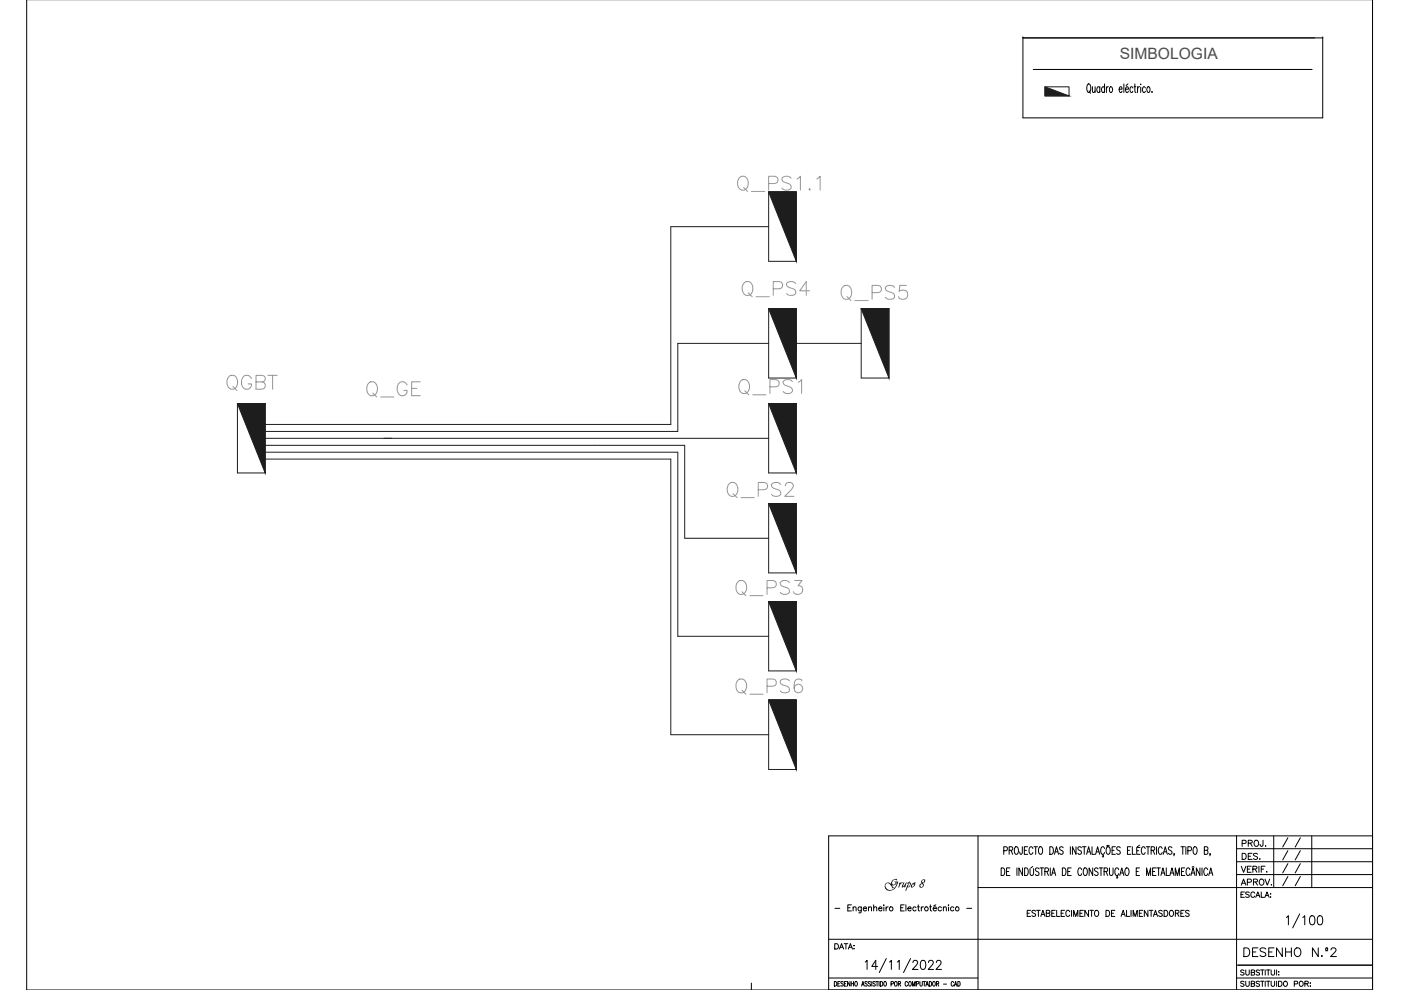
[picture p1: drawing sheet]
<svg xmlns="http://www.w3.org/2000/svg" width="297mm" height="210mm" viewBox="0 0 297 210" stroke-linecap="round" stroke-linejoin="round" font-family="sans-serif">
<defs><g id="words">
<text font-size="7.1" fill="#1d1d1d" x="155.6" y="42">Q_PS1.1</text>
<text font-size="7.1" fill="#959595" x="153.5" y="106.9">Q_PS2</text>
<g font-size="6.6" fill="#959595">
<text x="156.6" y="64.2">Q_PS4</text>
<text x="47.3" y="84">QGBT</text>
<text x="76.9" y="85.4">Q_GE</text>
<text x="155.2" y="127.4">Q_PS3</text>
<text x="155.2" y="148.5">Q_PS6</text>
</g>
<g font-size="6.6" fill="#1d1d1d">
<text x="177.4" y="64.9">Q_PS5</text>
<text x="155.9" y="85">Q_PS1</text>
</g>
<g font-size="5.3">
<text x="270.9" y="181">/ /</text>
<text x="270.9" y="189.1">/ /</text>
</g>
<g font-size="4.9">
<text x="270.9" y="183.4">/ /</text>
<text x="270.9" y="186.3">/ /</text>
<text x="262.8" y="203.9">DESENHO N.º2</text>
</g>
<text font-size="4" x="262.1" y="188.7">APROV.</text>
<text font-size="3.3" fill="#4c4c4c" x="237.4" y="12.6">SIMBOLOGIA</text>
<text font-size="2.6" x="187.4" y="188.2">Grupo 8</text>
</g></defs>
<!-- layer: Quadros -->
<g fill="none" stroke="#1d1d1d" stroke-width=".21">
<path d="M221.6 18.4h5.1v1.9h-5.1zM163 40.7v14.7h5.8v-14.7M163 65.5v14.7M168.8 65.5v14.7M182.6 65.5v14.7h5.9v-14.7M50.3 85.6v14.7h5.9v-14.7M163 85.6v14.7M168.8 85.6v14.7M163 106.8v14.7M168.8 106.8v14.7M163 127.6v14.7M168.8 127.6v14.7"/>
<path d="M163 148.4v14.7h5.8v-14.7"/>
</g>
<g fill="#1d1d1d" stroke="#1d1d1d" stroke-width=".21">
<path d="M221.6 18.4l5.1 1.9h-5.1z"/>
<path d="M163 85.6h5.8v14.7zM163 85.6h5.8z"/>
<path d="M182.6 65.5h5.9v14.7zM182.6 65.5h5.9z"/>
<path d="M50.3 85.6h5.9v14.7zM50.3 85.6h5.9z"/>
<path d="M163 65.5h5.8v14.7zM163 65.5h5.8z"/>
<path d="M163 106.8h5.8v14.7zM163 106.8h5.8z"/>
<path d="M163 127.6h5.8v14.7zM163 127.6h5.8z"/>
<path d="M163 40.7h5.8v14.7zM163 40.7h5.8z"/>
<path d="M163 148.4h5.8v14.7zM163 148.4h5.8z"/>
</g>
<!-- layer: 0_QUADROS -->
<path d="M163 48.1h-20.8v41.9h-86M163 72.8h-19.3v18.7h-87.5M168.8 72.8h13.8M56.2 92.9h106.8M56.2 94.4h89v19.7h17.8M56.2 95.9h87.5v39h19.3M56.2 97.3h86v58.5h20.8" fill="none" stroke="#1d1d1d" stroke-width=".21"/>
<!-- layer: 1 -->
<path d="M5.7 -.1v210h285.3v-210M159.3 208.4v1.5" fill="none" stroke="#000" stroke-width=".21"/>
<!-- layer: 0 -->
<g fill="none" stroke="#000" stroke-width=".21">
<path d="M175.7 177.2h115.3v32.7h-115.3zM207.4 177.2v32.7M215.3 179.6l.1-.1a.91 .91 0 0 1 .3 1.6h-.1a.89 .89 0 0 1-.3-1.5zM216.8 179.5l-.1 1.5-.3 .1-.2-.5M217.9 179.5h-.7v1.6h.7M219 179.9a.43 .43 0 0 0-.6-.4 .43 .43 0 0 0-.2 .6v.4a.43 .43 0 0 0 .2 .6 .43 .43 0 0 0 .6-.3M219.2 179.5h.8M219.6 179.5v1.6M220.4 179.6l.1-.1a.89 .89 0 0 1 .3 1.6h-.1a.89 .89 0 0 1-.3-1.5zM222.6 179.5a.86 .86 0 0 1 .8 .6 .86 .86 0 0 1-.3 1h-.5zM225.4 179.8a.39 .39 0 0 0-.6-.2 .39 .39 0 0 0 .1 .6l.3 .2a.41 .41 0 0 1 .1 .6 .41 .41 0 0 1-.7-.1M226.9 179.5v1.6"/>
<path d="M228.1 179.5v1.6l-.7-1.6v1.6M229.3 179.8a.39 .39 0 0 0-.6-.2 .39 .39 0 0 0 0 .6l.4 .2a.41 .41 0 0 1 .1 .6 .41 .41 0 0 1-.7-.1M229.5 179.5h.8M229.9 179.5v1.6M231.5 179.5v1.6h.7M234.2 179.9a.43 .43 0 0 0-.6-.4 .43 .43 0 0 0-.2 .6v.4a.43 .43 0 0 0 .2 .6 .43 .43 0 0 0 .6-.3M234.7 179.3h.2M234.7 179.6l.2-.1a.86 .86 0 0 1 .5 .8 .86 .86 0 0 1-.5 .8 1.12 1.12 0 0 1-.2-1.5zM234.7 179.3v.1M234.9 179.3l.2 .1M235.1 179.2v.2M236.5 179.5h-.7v1.6h.7"/>
<path d="M237.5 179.8a.39 .39 0 0 0-.6-.2 .39 .39 0 0 0 .1 .6l.3 .2a.41 .41 0 0 1 .1 .6 .41 .41 0 0 1-.6-.1M239.8 179.5h-.8v1.6h.8M240.1 179.5v1.6h.6M241.6 179.2l-.5 .3M241.7 179.7h-.7v1.4h.7M242.8 179.9a.43 .43 0 0 0-.5-.4 .43 .43 0 0 0-.3 .6v.4a.43 .43 0 0 0 .3 .6 .43 .43 0 0 0 .5-.3M243 179.5h.8M243.4 179.5v1.6M245.2 179.5v1.6M246.4 179.9a.43 .43 0 0 0-.5-.4 .43 .43 0 0 0-.3 .6v.4a.43 .43 0 0 0 .3 .6 .43 .43 0 0 0 .5-.3M248.5 179.8a.42 .42 0 0 0-.4-.3 .42 .42 0 0 0-.4 .3l.1 .3 .4 .3a.41 .41 0 0 1 .2 .6 .41 .41 0 0 1-.7-.1M250.4 179.5h.7"/>
<path d="M250.8 179.5v1.6M251.4 179.5v1.6M253.2 179.6l.1-.1a.91 .91 0 0 1 .3 1.6h-.1a.89 .89 0 0 1-.3-1.5zM262.2 180h28.8M262.2 177.2v32.7M263.4 178.8h.7l.1-.5-.8-.1v1.2M264.7 178.8l.7-.1 .1-.4-.8-.1v1.2M265.1 178.8l.4 .6M266.1 178.2a.6 .6 0 0 1 .8 .6 .6 .6 0 0 1-.8 .6l-.2-.4zM267.8 178.2l-.1 1.1-.3 .1-.2-.4M268.3 179.4h.1zM270.1 177.2v11"/>
<path d="M278.1 177.2v11M175.7 199.2h115.3M207.4 188.2h83.6M212.3 184a.87 .87 0 0 1 .8 .6 .87 .87 0 0 1-.3 1h-.5zM212.8 180.4l.7-.2v-.6l-.7-.1v1.6M213.4 184.8h.5M214 180.3l.6-.1 .1-.5-.7-.2v1.6M214.1 184h-.7v1.6h.7M214.3 180.3l.4 .8M215.6 184v1.6M216.8 184v1.6l-.8-1.6v1.6M217.2 180.3h.4"/>
<path d="M217.2 184a.88 .88 0 0 1 .8 .6 .88 .88 0 0 1-.2 1h-.6zM217.8 193.6h.4M218.4 184.2v1.2l.3 .2 .4-.2v-1.2M218.5 193h-.7v1.3h.7M219 183.7l-.4 .3M219.6 193.2l-.3-.2-.4 .1-.1 .3 .6 .4 .2 .3-.3 .2-.5-.2M219.8 193h.8M220.2 193v1.3M220.3 184.2a.39 .39 0 0 0-.6-.1 .39 .39 0 0 0 0 .6l.4 .2a.41 .41 0 0 1 .1 .6 .41 .41 0 0 1-.7-.1M220.5 184h.8M220.7 194.3l.4-1.3 .5 1.3M220.8 193.9h.6"/>
<path d="M220.9 184v1.6M221.5 184.8l.7-.1 .1-.5-.8-.2v1.6M221.8 193.6h.7l.1-.5-.8-.1v1.3l.8-.1v-.4l-.3-.2M221.9 184.8l.4 .8M222.7 184v1.6M223 185.6l.4-1.6 .4 1.6M223 193.6h.4M223.1 185.1h.6M223.6 181.1l.4-1.6 .4 1.6M223.7 193h-.7v1.3h.7M223.7 180.6h.6M224 193v1.3h.7"/>
<path d="M225 193.6h.4M225.2 184a.87 .87 0 0 1 .9 .6 .87 .87 0 0 1-.3 1h-.6zM225.7 193h-.7v1.3h.7M226.4 184.8h.4M226.8 193.3a.42 .42 0 0 0-.5-.3 .42 .42 0 0 0-.3 .5v.3a.42 .42 0 0 0 .3 .5 .42 .42 0 0 0 .5-.3M227.1 184h-.7v1.6h.7M227.2 193v1.3M227.6 194.3v-1.3l.5 1.3 .4-1.3v1.3M229 193.6h.4M229.3 184.4a.43 .43 0 0 0-.5-.4 .43 .43 0 0 0-.3 .6v.4a.43 .43 0 0 0 .3 .6 .43 .43 0 0 0 .5-.4M229.7 193h-.7v1.3h.7M229.9 184.1l.1-.1a.9 .9 0 0 1 .3 1.6h-.1a.91 .91 0 0 1-.3-1.5z"/>
<path d="M230.4 181.1l.4-1.6 .5 1.6M230.5 180.6h.6M230.8 193v1.3l-.8-1.3v1.3M231.1 193h.7M231.4 193v1.3M231.7 184v1.6l-.8-1.6v1.6M232.3 193.1l.1-.1a.62 .62 0 0 1 .6 .7 .62 .62 0 0 1-.7 .5l-.2-.4zM232.3 181.1l.4-1.6 .5 1.6M232.4 180.6h.6M232.8 184.2a.41 .41 0 0 0-.4-.2 .41 .41 0 0 0-.3 .2v.4l.5 .3a.41 .41 0 0 1 .1 .6 .41 .41 0 0 1-.6-.1M233.1 184h.7M233.4 184v1.6"/>
<path d="M233.8 181.1l.2 .5h-.3M234.1 184.8l.6-.1v-.6l-.6-.1v1.6M234.5 184.8l.4 .8M234.5 193a.66 .66 0 0 1 .8 .7 .66 .66 0 0 1-.8 .6zM235.2 184v1.2l.3 .4h.3l.2-.4v-1.2M235.7 193.6h.4M235.8 180.3h.4M236.4 193h-.7v1.3h.7M236.8 185.6l.2 .5h-.3M237.2 184.4a.43 .43 0 0 0-.6-.4 .43 .43 0 0 0-.2 .6v.4a.43 .43 0 0 0 .2 .6 .43 .43 0 0 0 .6-.4M237.4 185.6l.4-1.6 .5 1.6M237.6 185.1h.5"/>
<path d="M237.7 194.3l.4-1.3 .5 1.3M237.9 193.9h.5M238.7 184.1l.1-.1a.85 .85 0 0 1 .6 .8 .85 .85 0 0 1-.6 .8 1.12 1.12 0 0 1-.1-1.5zM238.9 193v1.3h.6M239 180.3h.5M239.8 193v1.3M240.2 194.3v-1.3l.5 1.3 .4-1.3v1.3M240.9 184.8h.4M241 180.4h.4M241.6 193.6h.4M241.6 184h-.7v1.6h.7M242.3 193h-.7v1.3h.7"/>
<path d="M243.1 185.6v-1.6l.4 1.6 .5-1.6v1.6M243.4 193v1.3l-.8-1.3v1.3M243.7 193h.7M244.1 180.3l.6-.1v-.6l-.6-.1v1.6M244.1 193v1.3M244.4 184.8h.4M244.4 180.3l.4 .8M244.5 194.3l.5-1.3 .4 1.3M244.7 193.9h.6M245.1 184h-.7v1.6h.7M245.3 184h.7M245.6 184v1.6"/>
<path d="M246.1 185.6l.5-1.6 .4 1.6M246.3 185.1h.5M246.4 193.2l-.2-.2-.4 .1-.1 .3 .6 .4 .1 .3-.2 .2-.5-.2M246.6 181.1l.5-1.6 .4 1.6M246.8 180.6h.5M246.8 193a.66 .66 0 0 1 .8 .7 .66 .66 0 0 1-.8 .6zM247.3 184v1.6h.6M248 185.6l.5-1.6 .4 1.6M248.1 193.1l.1-.1a.65 .65 0 0 1 .6 .7 .65 .65 0 0 1-.6 .6 .82 .82 0 0 1-.1-1.2zM248.2 185.1h.6M249 181.1l-.1 .4M249.2 185.6v-1.6l.4 1.6 .4-1.6v1.6"/>
<path d="M249.2 193.6h.7v-.5l-.7-.1v1.3M249.6 193.6l.4 .7M250.4 193.6h.4M250.5 184.8h.4M251.1 193h-.7v1.3h.7M251.2 184h-.7v1.6h.7M251.8 180.4l.8-.2-.1-.6-.7-.1v1.6M252.1 193.2l-.3-.2-.3 .1-.1 .3 .6 .4 .1 .3-.3 .2-.4-.2M252.3 184.4a.43 .43 0 0 0-.6-.4 .43 .43 0 0 0-.2 .6v.4a.43 .43 0 0 0 .2 .6 .43 .43 0 0 0 .6-.4M252.5 185.6l.4-1.6 .5 1.6M252.7 185.1h.5M252.7 183.9l.2-.2 .3 .2"/>
<path d="M254.4 184v1.6l-.8-1.6v1.6M254.9 184v1.6M255.3 180.3l.7-.1 .1-.5-.8-.2v1.6l.8-.1v-.6l-.3-.1M256.1 184.4a.43 .43 0 0 0-.6-.4 .43 .43 0 0 0-.3 .6v.4a.43 .43 0 0 0 .3 .6 .43 .43 0 0 0 .6-.4M256.3 185.6l.4-1.6 .4 1.6M256.4 185.1h.6M256.6 181.1l-.1 .4M262.2 185.4h28.8M262.2 182.7h28.8M263.2 183.7l.5 1.2 .5-1.2M263.4 180.9h.4a.69 .69 0 0 1 .4 .7 .69 .69 0 0 1-.4 .6h-.4zM263.8 189.1h-.7v1.2h.7"/>
<path d="M264.7 181.5h.4M264.9 189.3l-.3-.2-.5 .2v.2l.8 .4v.2l-.3 .2-.5-.2M265.3 183.7h-.8v1.2M265.5 180.9h-.8v1.3h.8M265.6 184.3l.8-.1v-.4l-.8-.1v1.2M266 189.4a.42 .42 0 0 0-.4-.3 .42 .42 0 0 0-.4 .4v.3a.42 .42 0 0 0 .4 .5 .42 .42 0 0 0 .4-.3M266.2 190.3l.5-1.2 .4 1.2M266.6 181.1l-.3-.2-.5 .2 .1 .3 .7 .4v.2l-.3 .2-.5-.2M266.9 183.7v1.2M267 182.2h.2zM267.4 189.1v1.2h.7M268.2 190.3l.4-1.2 .5 1.2"/>
<path d="M268.2 183.7h-.8v1.2M272.7 194.5l.5-.3v1.9M275.6 193.8l-1.5 2.9M276.2 194.5l.4-.3v1.9M277.9 194.2a.55 .55 0 0 1 .8 .3 1.74 1.74 0 0 1-.2 1.5 .55 .55 0 0 1-.8-.3 1.74 1.74 0 0 1 .2-1.5zM279.5 194.2a.54 .54 0 0 1 .9 .3v.5a.91 .91 0 0 1-.4 1.1h-.2a1.06 1.06 0 0 1-.4-1.6zM175.7 207.4h31.7M176.9 208.1a.49 .49 0 0 1 .5 .5 .49 .49 0 0 1-.5 .5zM177 200.1h.4a.6 .6 0 0 1 .4 .6 .6 .6 0 0 1-.4 .5h-.4zM177.6 208.6h.3M178 201.2l.4-1.1 .5 1.1M178.1 208.1h-.5v1h.5"/>
<path d="M178.1 200.8h.6M178.8 208.3a.25 .25 0 0 0-.4-.2 .25 .25 0 0 0 0 .4l.2 .1a.27 .27 0 0 1 .1 .5 .27 .27 0 0 1-.4-.1M179 200.1h.8M179 208.6h.3M179.4 200.1v1.1M179.5 208.1h-.5v1h.5M179.9 201.2l.4-1.1 .4 1.1M180 200.8h.6M180.2 208.1v1l-.5-1v1M180.5 208.6h.5M180.5 208.1v1M181 208.1v1"/>
<path d="M181.1 200.5h.1M181.1 201.1h.1M181.4 208.1a.47 .47 0 0 1 .4 .5 .47 .47 0 0 1-.4 .4l-.2-.3zM182.7 209.1l.3-1 .2 1M182.8 208.8h.3M183.4 204l.4-.4v1.9M183.9 208.3l-.5-.2v.4l.4 .2 .1 .3-.2 .1-.3-.1M184.6 208.3a.25 .25 0 0 0-.4-.2 .25 .25 0 0 0 0 .4l.2 .1a.27 .27 0 0 1 .1 .5 .27 .27 0 0 1-.4-.1M184.8 208.1v1M185.6 208.3a.25 .25 0 0 0-.4-.2 .25 .25 0 0 0 0 .4l.2 .1a.27 .27 0 0 1 .1 .5 .27 .27 0 0 1-.4-.1M185.7 208.1h.5M186 208.1v1"/>
<path d="M186.1 204.9h-1.3l.9-1.3v1.9M186.4 208.1v1M186.7 208.1a.49 .49 0 0 1 .5 .5 .49 .49 0 0 1-.5 .5zM187.5 208.1h.1a.47 .47 0 0 1 .4 .5 .47 .47 0 0 1-.5 .4l-.1-.3zM187.9 203.2l-1.5 3M188.6 204l.4-.4v1.9M188.9 208.6h.4l.1-.4-.5-.1v1M189.8 208.1h.1a.47 .47 0 0 1 .3 .5 .47 .47 0 0 1-.4 .4l-.2-.3zM190.2 204l.5-.4v1.9M190.4 208.6l.5-.1v-.3l-.5-.1v1M190.7 208.6l.3 .5M192.4 208.3a.28 .28 0 0 0-.3-.2 .28 .28 0 0 0-.2 .4v.2a.27 .27 0 0 0 .2 .4 .27 .27 0 0 0 .3-.3"/>
<path d="M192.8 208.1h.1a.47 .47 0 0 1 .3 .5 .47 .47 0 0 1-.4 .4l-.2-.3zM193 203.2l-1.4 3M193.4 209.1v-1l.3 1 .3-1v1M193.6 204.1l.3-.5 .6 .2a.63 .63 0 0 1-.2 .8l-.8 .9h1.1M194.3 208.6h.4l.1-.4-.5-.1v1M195 208.1v.7l.2 .3 .3-.1v-.9M195.4 203.7a.54 .54 0 0 1 .8 .3 1.34 1.34 0 0 1-.4 1.5h-.2a1.06 1.06 0 0 1-.4-1.5zM195.7 208.1h.5M196 208.1v1M196.3 209.1l.3-1 .3 1M196.4 208.8h.4M196.9 204.1l.3-.5 .6 .2a.63 .63 0 0 1-.2 .8l-.8 .9h1.1"/>
<path d="M197 208.1a.49 .49 0 0 1 .5 .5 .49 .49 0 0 1-.5 .5zM197.9 208.1a.47 .47 0 0 1 .4 .5 .47 .47 0 0 1-.4 .4l-.2-.3zM198.5 204.1l.4-.5 .5 .2a.63 .63 0 0 1-.1 .8l-.9 .9h1.2M198.6 208.6l.4-.1v-.3l-.4-.1v1M198.8 208.6l.2 .5M200 208.7h.7M202.2 208.3a.28 .28 0 0 0-.4-.2 .28 .28 0 0 0-.1 .4v.2a.27 .27 0 0 0 .2 .4 .27 .27 0 0 0 .3-.3M202.3 209.1l.3-1 .3 1M202.4 208.8h.4M203.1 208.1a.49 .49 0 0 1 .5 .5 .49 .49 0 0 1-.5 .5zM262.2 207.4h28.8M262.2 204.6h28.8"/>
<path d="M263.8 208.2l-.3-.2-.5 .2 .1 .3 .6 .2 .1 .3-.3 .1-.5-.1M263.8 205.8l-.3-.2-.4 .1v.3l.6 .3 .1 .3-.3 .1-.5-.1M264.1 208v.8l.3 .3 .5-.3v-.8M264.1 205.6v.8l.3 .3 .4-.1 .1-1M265.3 208.6l.6-.1 .1-.4-.7-.1v1.1l.7-.1v-.3l-.2-.1M265.3 206.2l.6-.1 .1-.3-.7-.2v1.1l.7-.1v-.3l-.2-.1M267 208.2l-.2-.2-.5 .2 .1 .3 .6 .2v.4h-.4l-.3-.1M267 205.8l-.2-.2-.5 .2 .1 .2 .6 .3v.4l-.7-.1M267.3 208h.7M267.3 205.6h.7M267.6 205.6v1.1M267.6 208v1.1"/>
<path d="M268.3 205.6v1.1M268.3 208v1.1M268.5 208h.7M268.5 205.6h.7M268.9 205.6v1.1M268.9 208v1.1M269.5 208v.8l.3 .3h.3l.1-.3v-.8M269.5 205.6v.8l.3 .3 .4-.1v-1M270.7 205.6v1.1M270.7 208v1.1M271.1 208h.3a.59 .59 0 0 1 .4 .6 .59 .59 0 0 1-.4 .5h-.3zM271.1 206h.1"/>
<path d="M271.1 206.6h.1M274.4 208.6h.6l.2-.3-.3-.3h-.5v1.1M276.7 208.6h.4l.3-.3-.3-.3h-.4v1.1M277 208.6l.4 .5M277.8 208.4h.1M277.8 209h.1"/>
<circle cx="272.5" cy="208.5" r=".51"/>
<circle cx="275.9" cy="208.5" r=".51"/>
</g>
<!-- layer: Desenho base -->
<g fill="none" stroke="#000" stroke-width=".21">
<path d="M216.9 8h.1M216.9 8h63.5M216.9 8v17h63.5v-17M219.1 14.7h59.1M230.6 17.9l.1-.1a1.07 1.07 0 0 1 .3 1.7l-.1 .1a1.09 1.09 0 0 1-.3-1.7zM230.9 19.3l.3 .5M231.6 18.4l.1 1.1 .2 .1 .3-.3M232.2 18.4v1.2M233.2 18.7l-.2-.3a.65 .65 0 0 0-.5 .6 .65 .65 0 0 0 .5 .6l.2-.3M233.2 18.4v1.2M234.2 18.7l-.2-.3a.65 .65 0 0 0-.5 .6 .65 .65 0 0 0 .5 .6l.2-.3M234.2 17.8v1.8"/>
<path d="M234.6 18.4v1.2M235 18.4l-.3 .1-.1 .4M235.4 18.5l.1-.1a.65 .65 0 0 1 .4 .6 .65 .65 0 0 1-.4 .6l-.3-.5zM237.3 18.9h.6l-.2-.5a.65 .65 0 0 0-.4 .6 .65 .65 0 0 0 .4 .6l.2-.3M238.3 17.8v1.8M238.6 18.9h.7l-.3-.5a.67 .67 0 0 0-.4 .6 .67 .67 0 0 0 .4 .6l.3-.3M239.1 17.8l-.4 .3M240.2 18.7l-.2-.3a.65 .65 0 0 0-.4 .6 .65 .65 0 0 0 .4 .6l.2-.3M240.5 18.4h.3M240.6 17.8v1.5l.1 .2 .2 .1M241.2 18.4v1.2M241.6 18.4l-.3 .1-.1 .4"/>
<path d="M241.9 17.8v.2zM241.9 18.5v1.1M242.9 18.7l-.3-.3a.65 .65 0 0 0-.4 .6 .65 .65 0 0 0 .4 .6l.3-.3M243.3 18.5l.1-.1a.67 .67 0 0 1 .4 .6 .67 .67 0 0 1-.4 .6l-.3-.5zM244.2 19.4v.2zM280.4 8h.1M177 192.6h1.1M179.8 192.5h.4M180.5 191.8h-.7v1.3h.7M180.9 192.5l.3-.2h.2l.1 .8M180.9 192.3v.8M182.6 192.3l-.1 1.1-.4 .1"/>
<path d="M182.6 192.5a.39 .39 0 0 0-.6-.1 .39 .39 0 0 0 0 .6 .39 .39 0 0 0 .6-.1M183 192.6h.7a.39 .39 0 0 0-.5-.3 .39 .39 0 0 0-.1 .6l.2 .2 .4-.2M184.1 192.5l.3-.2h.3l.1 .8M184.1 192.3v.8M185.2 192.5l.3-.2h.3l.1 .8M185.2 191.8v1.3M186.3 192.6h.7a.39 .39 0 0 0-.6-.3 .39 .39 0 0 0 0 .6l.2 .2 .4-.2M187.4 191.8v.2zM187.4 192.3v.8M187.9 192.3v.8M188.3 192.3h-.2l-.2 .3M191 192.5h.4"/>
<path d="M191.7 191.8h-.7v1.3h.7M192.1 191.8v1.3M192.5 192.6h.7a.39 .39 0 0 0-.6-.3 .39 .39 0 0 0-.1 .6l.3 .2 .4-.2M194.2 192.5a.39 .39 0 0 0-.5-.1 .39 .39 0 0 0 0 .6 .39 .39 0 0 0 .5-.1M194.5 192.3h.4M194.7 191.8v1.1l.3 .2M195.3 192.3v.8M195.8 192.3h-.3l-.2 .3M197.1 192.3h.4M197.3 191.8v1.1l.3 .2M197.9 192.6h.7a.39 .39 0 0 0-.6-.3 .39 .39 0 0 0-.1 .6l.2 .2 .5-.2M198.4 191.8l-.4 .3"/>
<path d="M199.6 192.5a.4 .4 0 0 0-.6-.1 .4 .4 0 0 0 0 .6 .4 .4 0 0 0 .6-.1M200 192.5l.3-.2h.3v.8M200 192.3v.8M201.1 191.8v.2zM201.1 192.3v.8M202.2 192.5a.39 .39 0 0 0-.5-.1 .39 .39 0 0 0 0 .6 .39 .39 0 0 0 .5-.1M205 192.6h1"/>
<circle cx="189" cy="192.7" r=".42"/>
<circle cx="196.4" cy="192.7" r=".42"/>
<circle cx="203" cy="192.7" r=".42"/>
</g>
<use href="#words"/>
</svg>
